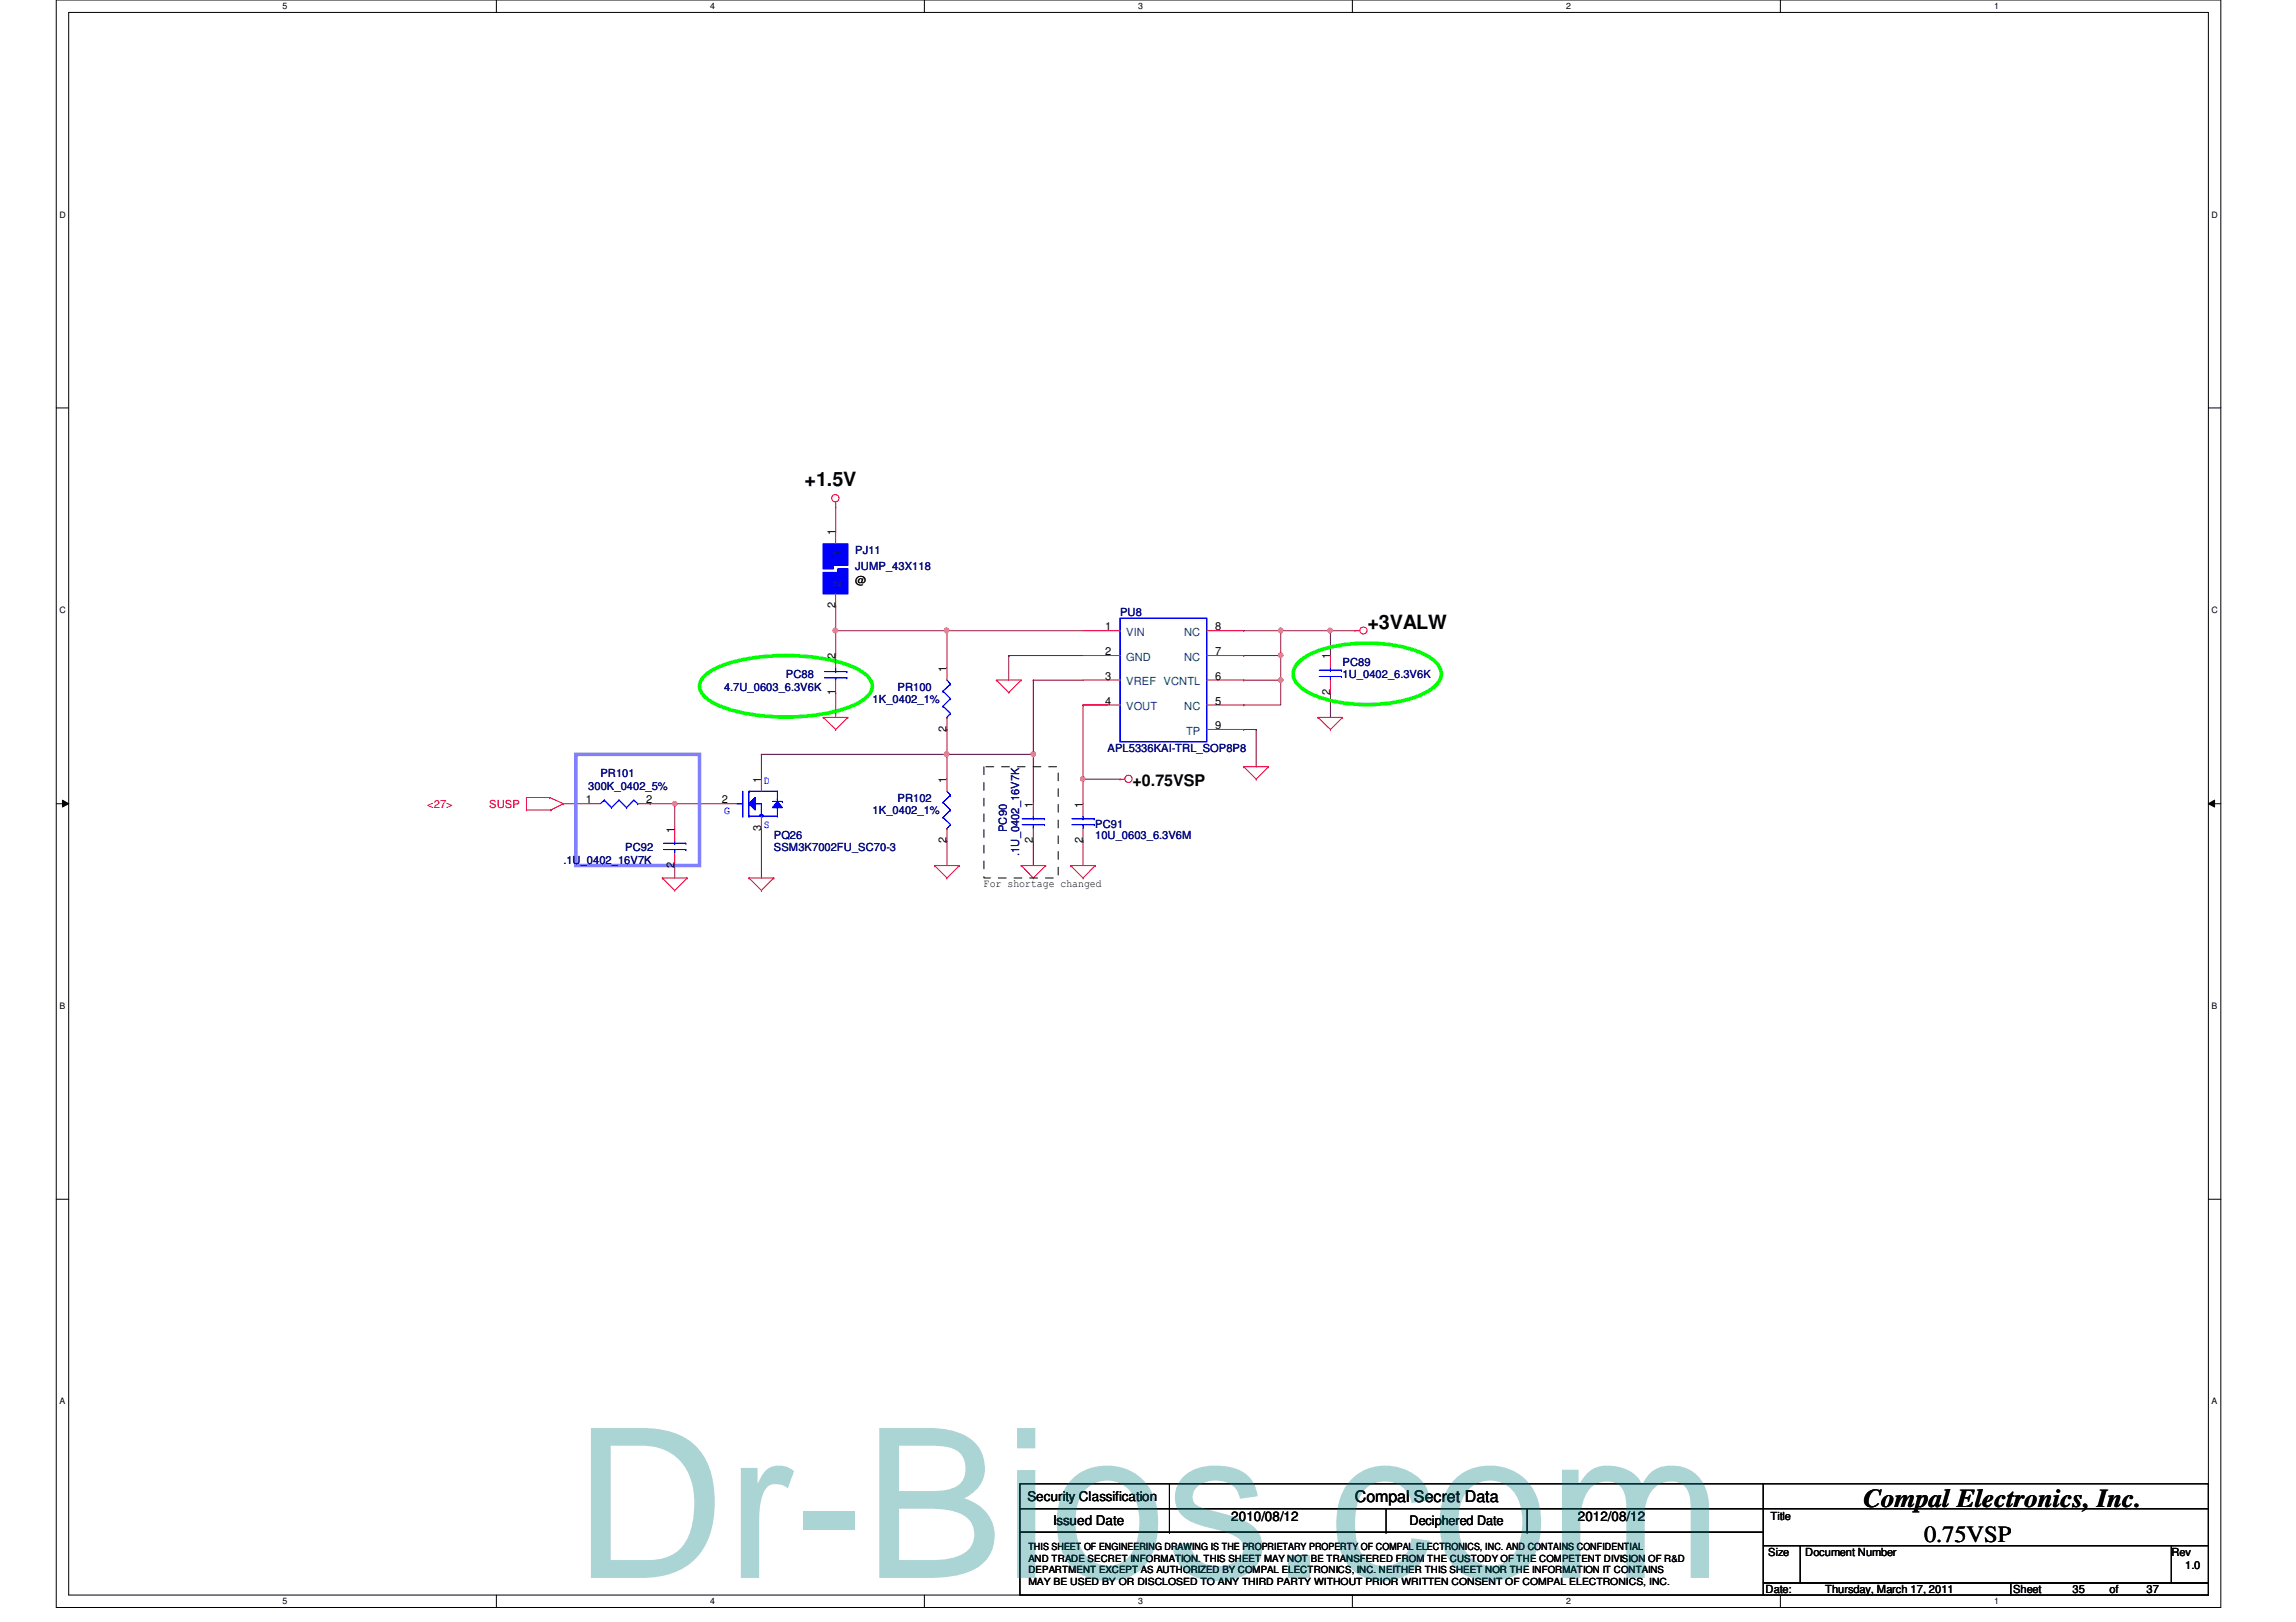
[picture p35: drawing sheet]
<svg xmlns="http://www.w3.org/2000/svg" width="297mm" height="210mm" viewBox="0 0 297 210" stroke-linecap="round" stroke-linejoin="round" font-family="sans-serif">
<defs><g id="words">
<text font-size="27" fill="#00807f" x="74.3" y="204.2">Dr-Bios.com</text>
<text font-size="3.3" x="241.1" y="195.1">Compal Electronics, Inc.</text>
<text font-size="3" x="248.9" y="199.6">0.75VSP</text>
<g font-size="2.5">
<text x="104.1" y="62.9">+1.5V</text>
<text x="176.9" y="81.4">+3VALW</text>
</g>
<g font-size="2.1">
<text x="146.5" y="101.8">+0.75VSP</text>
<text x="175.3" y="194.4">Compal Secret Data</text>
</g>
<g font-size="1.7">
<text x="132.9" y="194.3">Security Classification</text>
<text x="136.3" y="197.3">Issued Date</text>
<text x="159.3" y="196.8">2010/08/12</text>
<text x="182.4" y="197.4">Deciphered Date</text>
<text x="204.1" y="196.8">2012/08/12</text>
</g>
<g font-size="1.4">
<text x="108.1" y="69.3" transform="rotate(-90 108.1 69.3)">1</text>
<text x="110.7" y="75.6">@</text>
<text x="108.1" y="78.7" transform="rotate(-90 108.1 78.7)">2</text>
<text x="143" y="81.6">1</text>
<text x="157.2" y="81.6">8</text>
<text x="108.1" y="85.3" transform="rotate(-90 108.1 85.3)">2</text>
<text x="108.1" y="89.9" transform="rotate(-90 108.1 89.9)">1</text>
<text x="122.5" y="86.9" transform="rotate(-90 122.5 86.9)">1</text>
<text x="143" y="84.8">2</text>
<text x="143" y="88">3</text>
<text x="157.2" y="84.8">7</text>
<text x="157.2" y="88">6</text>
<text x="172.1" y="89.9" transform="rotate(-90 172.1 89.9)">2</text>
<text x="172.1" y="85.3" transform="rotate(-90 172.1 85.3)">1</text>
<text x="122.5" y="94.7" transform="rotate(-90 122.5 94.7)">2</text>
<text x="143" y="91.2">4</text>
<text x="157.2" y="94.4">9</text>
<text x="157.2" y="91.2">5</text>
<text x="98.5" y="101.3" transform="rotate(-90 98.5 101.3)">1</text>
<text x="122.5" y="101.3" transform="rotate(-90 122.5 101.3)">1</text>
<text x="75.8" y="104">1</text>
<text x="83.6" y="104">2</text>
<text x="87.2" y="107.7" transform="rotate(-90 87.2 107.7)">1</text>
<text x="93.4" y="104">2</text>
<text x="98.5" y="107.5" transform="rotate(-90 98.5 107.5)">3</text>
<text x="133.6" y="104.5" transform="rotate(-90 133.6 104.5)">1</text>
<text x="140.1" y="104.5" transform="rotate(-90 140.1 104.5)">1</text>
<text x="87.2" y="112.3" transform="rotate(-90 87.2 112.3)">2</text>
<text x="122.5" y="109.1" transform="rotate(-90 122.5 109.1)">2</text>
<text x="133.6" y="109.1" transform="rotate(-90 133.6 109.1)">2</text>
<text x="140.1" y="109.1" transform="rotate(-90 140.1 109.1)">2</text>
<text x="127.3" y="114.8">For shortage changed</text>
<text x="229.1" y="196.8">Title</text>
<text x="228.8" y="201.4">Size</text>
<text x="233.5" y="201.4">Document Number</text>
<text x="280.9" y="201.4">Rev</text>
<text x="282.7" y="203">1.0</text>
<text x="228.4" y="206.2">Date:</text>
<text x="236.1" y="206.2">Thursday, March 17, 2011</text>
<text x="260.4" y="206.2">Sheet</text>
<text x="268.1" y="206.2">35</text>
<text x="272.9" y="206.2">of</text>
<text x="277.7" y="206.2">37</text>
</g>
<g font-size="1.4" fill="#000080">
<text x="110.7" y="71.8">PJ11</text>
<text x="110.7" y="73.7">JUMP_43X118</text>
<text x="144.9" y="79.8">PU8</text>
<text x="93.7" y="89.4">4.7U_0603_6.3V6K</text>
<text x="101.7" y="87.8">PC88</text>
<text x="116.1" y="89.4">PR100</text>
<text x="173.7" y="86.2">PC89</text>
<text x="173.7" y="87.8">1U_0402_6.3V6K</text>
<text x="112.9" y="91">1K_0402_1%</text>
<text x="77.7" y="100.6">PR101</text>
<text x="143.3" y="97.4">APL5336KAI-TRL_SOP8P8</text>
<text x="76.1" y="102.2">300K_0402_5%</text>
<text x="112.9" y="105.4">1K_0402_1%</text>
<text x="116.1" y="103.8">PR102</text>
<text x="130.3" y="107.7" transform="rotate(-90 130.3 107.7)">PC90</text>
<text x="141.7" y="107.1">PC91</text>
<text x="72.9" y="111.8">.1U_0402_16V7K</text>
<text x="80.9" y="110.2">PC92</text>
<text x="100.1" y="108.6">PQ26</text>
<text x="100.1" y="110.2">SSM3K7002FU_SC70-3</text>
<text x="131.9" y="110.7" transform="rotate(-90 131.9 110.7)">.1U_0402_16V7K</text>
<text x="141.7" y="108.6">10U_0603_6.3V6M</text>
</g>
<g font-size="1.4" fill="#004080">
<text x="108.8" y="76" transform="rotate(-90 108.8 76)">2</text>
<text x="108.8" y="72" transform="rotate(-90 108.8 72)">1</text>
<text x="145.7" y="82.3">VIN</text>
<text x="153.2" y="82.3">NC</text>
<text x="145.7" y="85.5">GND</text>
<text x="145.7" y="88.7">VREF VCNTL</text>
<text x="153.2" y="85.5">NC</text>
<text x="145.7" y="91.9">VOUT</text>
<text x="153.2" y="91.9">NC</text>
<text x="153.5" y="95.1">TP</text>
</g>
<g font-size="1.4" fill="#00f">
<text x="98.8" y="101.5">D</text>
<text x="93.7" y="105.4">G</text>
<text x="98.8" y="107.1">S</text>
</g>
<g font-size="1.4" fill="#f00">
<text x="55.3" y="104.6">&lt;27&gt;</text>
<text x="63.3" y="104.6">SUSP</text>
</g>
<g font-size="1.3">
<text x="133" y="203.6">DEPARTMENT EXCEPT AS AUTHORIZED BY COMPAL ELECTRONICS, INC. NEITHER THIS SHEET NOR THE INFORMATION IT CONTAINS</text>
<text x="133" y="200.6">THIS SHEET OF ENGINEERING DRAWING IS THE PROPRIETARY PROPERTY OF COMPAL ELECTRONICS, INC. AND CONTAINS CONFIDENTIAL</text>
<text x="133" y="202.1">AND TRADE SECRET INFORMATION. THIS SHEET MAY NOT BE TRANSFERED FROM THE CUSTODY OF THE COMPETENT DIVISION OF R&amp;D</text>
<text x="133" y="205.1">MAY BE USED BY OR DISCLOSED TO ANY THIRD PARTY WITHOUT PRIOR WRITTEN CONSENT OF COMPAL ELECTRONICS, INC.</text>
</g>
<g font-size="1.1">
<text x="36.5" y="1.1">5</text>
<text x="91.9" y="1.1">4</text>
<text x="147.2" y="1.1">3</text>
<text x="202.6" y="1.1">2</text>
<text x="258" y="1.1">1</text>
<text x="7.7" y="28.2">D</text>
<text x="286.1" y="28.2">D</text>
<text x="7.7" y="79.3">C</text>
<text x="286.1" y="79.3">C</text>
<text x="7.7" y="130.6">B</text>
<text x="286.1" y="130.6">B</text>
<text x="7.7" y="181.7">A</text>
<text x="286.1" y="181.7">A</text>
<text x="36.5" y="207.6">5</text>
<text x="91.9" y="207.6">4</text>
<text x="147.2" y="207.6">3</text>
<text x="202.6" y="207.6">2</text>
<text x="258" y="207.6">1</text>
</g>
</g></defs>
<path d="M7.3 0h280v208h-280zM8.9 1.6h276.8v204.8h-276.8z" fill="none" stroke="#000" stroke-width=".13"/>
<g fill="#fff">
<path d="M36.5 .2h.6v1.2h-.6z"/>
<path d="M36.5 206.6h.6v1.2h-.6z"/>
</g>
<path d="M64.2 0v1.6M64.2 206.4v1.6" fill="none" stroke="#000" stroke-width=".13"/>
<g fill="#fff">
<path d="M91.9 .2h.6v1.2h-.6z"/>
<path d="M91.9 206.6h.6v1.2h-.6z"/>
</g>
<path d="M119.6 0v1.6M119.6 206.4v1.6" fill="none" stroke="#000" stroke-width=".13"/>
<g fill="#fff">
<path d="M147.2 .2h.6v1.2h-.6z"/>
<path d="M147.2 206.6h.6v1.2h-.6z"/>
</g>
<path d="M175 0v1.6M175 206.4v1.6" fill="none" stroke="#000" stroke-width=".13"/>
<g fill="#fff">
<path d="M202.6 .2h.6v1.2h-.6z"/>
<path d="M202.6 206.6h.6v1.2h-.6z"/>
</g>
<path d="M230.3 0v1.6M230.3 206.4v1.6" fill="none" stroke="#000" stroke-width=".13"/>
<g fill="#fff">
<path d="M258 .2h.6v1.2h-.6z"/>
<path d="M258 206.6h.6v1.2h-.6z"/>
<path d="M7.7 27.2h.8v1.2h-.8z"/>
<path d="M286.1 27.2h.8v1.2h-.8z"/>
<path d="M7.7 78.4h.8v1.1h-.8z"/>
<path d="M286.1 78.4h.8v1.1h-.8z"/>
</g>
<path d="M7.3 52.8h1.6M285.7 52.8h1.6" fill="none" stroke="#000" stroke-width=".13"/>
<g fill="#fff">
<path d="M7.7 129.6h.7v1.2h-.7z"/>
<path d="M286.1 129.6h.7v1.2h-.7z"/>
</g>
<path d="M7.3 104h1.6M8.1 103.5l.8 .5-.8 .4zM285.7 104l.8-.5v.9zM285.7 104h1.6" fill="none" stroke="#000" stroke-width=".13"/>
<path d="M8.1 103.5l.8 .5-.8 .4zM285.7 104l.8-.5v.9z" fill="#000"/>
<g fill="#fff">
<path d="M7.7 180.8h.7v1.1h-.7z"/>
<path d="M286.1 180.8h.7v1.1h-.7z"/>
</g>
<path d="M7.3 155.2h1.6M285.7 155.2h1.6" fill="none" stroke="#000" stroke-width=".13"/>
<g fill="none" stroke="#800040" stroke-width=".13">
<path d="M130.5 84.8h.1M130.5 84.8v3.2M130.5 84.8h9.6M160.9 91.2h.1M160.9 84.8h.1M160.9 88h.1M160.9 81.6h.1M160.9 88h4.8M160.9 81.6h11.2M165.7 88h.1M165.7 81.6h.1M165.7 81.6v3.2h-4.8"/>
<path d="M165.7 88v3.2h-4.8M172.1 89.6h.1M172.1 89.6v3.2M133.7 108.8h.1M133.7 108.8v3.2"/>
</g>
<circle cx="165.7" cy="81.6" r=".31" fill="#f0f"/>
<circle cx="165.7" cy="81.6" r=".31" fill="none" stroke="#f0f" stroke-width=".13"/>
<path d="M98.5 97.6h.1M98.5 97.6h24" fill="none" stroke="#800040" stroke-width=".13"/>
<circle cx="122.5" cy="97.6" r=".31" fill="#f0f"/>
<circle cx="122.5" cy="97.6" r=".31" fill="none" stroke="#f0f" stroke-width=".13"/>
<path d="M122.5 94.4h.1M122.5 94.4v3.2M140.1 100.8h.1M140.1 100.8h4.8" fill="none" stroke="#800040" stroke-width=".13"/>
<circle cx="140.1" cy="100.8" r=".3" fill="#f0f"/>
<circle cx="140.1" cy="100.8" r=".3" fill="none" stroke="#f0f" stroke-width=".13"/>
<path d="M140.1 91.2h.1M140.1 91.2v12.8M165.7 84.8h.1M165.7 84.8v3.2M140.1 100.8h.1" fill="none" stroke="#800040" stroke-width=".13"/>
<circle cx="165.7" cy="88" r=".3" fill="#f0f"/>
<circle cx="165.7" cy="88" r=".3" fill="none" stroke="#f0f" stroke-width=".13"/>
<circle cx="165.7" cy="84.8" r=".3" fill="#f0f"/>
<circle cx="165.7" cy="84.8" r=".3" fill="none" stroke="#f0f" stroke-width=".13"/>
<path d="M122.5 97.6h.1M122.5 97.6h11.2M172.1 81.6h.1M172.1 81.6v3.2" fill="none" stroke="#800040" stroke-width=".13"/>
<circle cx="133.7" cy="97.6" r=".31" fill="#f0f"/>
<circle cx="133.7" cy="97.6" r=".31" fill="none" stroke="#f0f" stroke-width=".13"/>
<circle cx="122.5" cy="97.6" r=".31" fill="#f0f"/>
<circle cx="122.5" cy="97.6" r=".31" fill="none" stroke="#f0f" stroke-width=".13"/>
<path d="M108.1 81.6h.1M108.1 81.6h14.4M122.5 97.6h.1M122.5 81.6h.1M122.5 81.6v4.8M122.5 97.6v3.2M133.7 88h.1M133.7 97.6h.1M133.7 88h6.4M133.7 88v16M140.1 108.8h.1M140.1 108.8v3.2" fill="none" stroke="#800040" stroke-width=".13"/>
<circle cx="108.1" cy="81.6" r=".31" fill="#f0f"/>
<circle cx="108.1" cy="81.6" r=".31" fill="none" stroke="#f0f" stroke-width=".13"/>
<path d="M108.1 65.6h.1M108.1 78.4h.1M108.1 65.6v3.2M108.1 78.4v3.2M98.5 97.6h.1M98.5 97.6v3.2M140.1 91.2h.1M140.1 91.2h3.2M87.3 112h.1M87.3 104h.1M87.3 104v3.2M87.3 112v1.6" fill="none" stroke="#800040" stroke-width=".13"/>
<circle cx="87.3" cy="104" r=".3" fill="#f0f"/>
<circle cx="87.3" cy="104" r=".3" fill="none" stroke="#f0f" stroke-width=".13"/>
<g fill="none" stroke="#800040" stroke-width=".13">
<path d="M108.1 81.6h.1M108.1 81.6v3.2M122.5 81.6h.1M122.5 81.6h17.6M160.9 94.4h.1M160.9 94.4h1.6M162.5 94.4h.1M162.5 94.4v4.8M84.1 104h.1M84.1 104h9.6M87.3 104h.1M98.5 107.2h.1"/>
<path d="M98.5 107.2v6.4"/>
</g>
<circle cx="122.5" cy="81.6" r=".31" fill="#f0f"/>
<circle cx="122.5" cy="81.6" r=".31" fill="none" stroke="#f0f" stroke-width=".13"/>
<path d="M108.1 89.6h.1M108.1 89.6v3.2M172.1 81.6h.1M172.1 81.6h3.2M122.5 108.8h.1M122.5 108.8v3.2" fill="none" stroke="#800040" stroke-width=".13"/>
<circle cx="172.1" cy="81.6" r=".31" fill="#f0f"/>
<circle cx="172.1" cy="81.6" r=".31" fill="none" stroke="#f0f" stroke-width=".13"/>
<path d="M72.9 104h.1M72.9 104h3.2" fill="none" stroke="#800040" stroke-width=".13"/>
<g fill="none" stroke="#f00" stroke-width=".13">
<path d="M108.1 65.6h.1M108.1 65v.6M106.5 92.8h.1M106.5 92.8h3.2M106.5 92.8l1.6 1.6M108.1 94.4h.1M109.7 92.8h.1M109.7 92.8l-1.6 1.6M128.9 88h.1M128.9 88h3.2M128.9 88l1.6 1.6M130.5 89.6h.1"/>
<path d="M132.1 88h.1M132.1 88l-1.6 1.6M160.9 99.2h.1M160.9 99.2h3.2M160.9 99.2l1.6 1.6M164.1 99.2h.1M164.1 99.2l-1.6 1.6M170.5 92.8h.1M170.5 92.8h3.2M170.5 92.8l1.6 1.6M172.1 88v1.6M172.1 84.8v1.6"/>
<path d="M172.1 94.4h.1M173.7 92.8h.1M173.7 92.8l-1.6 1.6M175.3 81.6h.1M175.3 81.6h.6M68.1 103.2h.1M68.1 104.8h.1M68.1 103.2h3M68.1 104.8h3.2M68.1 103.2v1.6M71.1 103.2h.1M71.1 103.2l1.8 .8"/>
<path d="M71.3 104.8h.1M72.9 104h.1M72.9 104l-1.6 .8M85.7 113.6h.1M85.7 113.6h3.2M85.7 113.6l1.6 1.6M87.3 110.4v1.6M87.3 107.2v1.6M87.3 115.2h.1M88.9 113.6h.1M88.9 113.6l-1.6 1.6M96.9 113.6h.1"/>
<path d="M96.9 113.6h3.2M96.9 113.6l1.6 1.6M98.5 115.2h.1M100.1 113.6h.1M100.1 113.6l-1.6 1.6M120.9 112h.1M120.9 112h3.2M120.9 112l1.6 1.6M122.5 113.6h.1M124.1 112h.1M124.1 112l-1.6 1.6M132.1 112h.1"/>
<path d="M132.1 112h3.2M132.1 112l1.6 1.6M133.7 107.2v1.6M133.7 104v1.6M133.7 113.6h.1M135.3 112h.1M135.3 112l-1.6 1.6M138.5 112h.1M138.5 112h3.2M138.5 112l1.6 1.6M140.1 113.6h.1M141.7 112h.1"/>
<path d="M141.7 112l-1.6 1.6M144.9 100.8h.1M144.9 100.8h.6M162.5 100.8h.1"/>
<circle cx="108.1" cy="64.5" r=".47"/>
<circle cx="176.4" cy="81.6" r=".46"/>
<circle cx="146" cy="100.8" r=".47"/>
</g>
<g fill="none" stroke="#000" stroke-width=".13">
<path d="M131.9 198.3h96.2v8.1h-96.2zM131.9 192h96.2v3.2h-96.2zM131.9 195.2h96.2v3.1h-96.2zM151.3 195.2h.1M151.3 192v6.3M151.3 198.3h.1M179.3 195.2v3.1M179.3 198.3h.1M197.6 195.2v3.1M197.6 198.3h.1M228.1 192h57.6v3.2h-57.6zM228.1 195.2h57.6v4.8h-57.6z"/>
<path d="M228.1 200h4.8v4.8h-4.8zM228.1 204.8h32v1.6h-32zM232.9 200h48v4.8h-48zM260.1 204.8h25.6v1.6h-25.6zM280.9 200h4.8v4.8h-4.8z"/>
</g>
<path d="M127.3 99.2h9.6v14.4h-9.6z" fill="none" stroke="#000" stroke-width=".13" stroke-dasharray="1 1 1 1 1 1 1 1"/>
<path d="M91.4 87.3a12.7 12.7 0 0 1 5.9-2.2 27.9 27.9 0 0 1 12.3 .9 6.4 6.4 0 0 1 2.9 1.8 1.7 1.7 0 0 1-.5 2.5 12.9 12.9 0 0 1-6 2.2 27.5 27.5 0 0 1-12.2-.9 6.4 6.4 0 0 1-2.9-1.7 1.71 1.71 0 0 1 .5-2.6zM168.2 85.5a11.4 11.4 0 0 1 5.9-2.1 19.5 19.5 0 0 1 10 1.2 4.1 4.1 0 0 1 2.3 2 2.02 2.02 0 0 1-.8 2.3 11.6 11.6 0 0 1-6 2.1 19.2 19.2 0 0 1-10-1.2 4.1 4.1 0 0 1-2.2-2 2.05 2.05 0 0 1 .8-2.3z" fill="none" stroke="#0f0" stroke-width=".47"/>
<path d="M74.5 97.6h16v14.4h-16z" fill="none" stroke="#8080ff" stroke-width=".47"/>
<g fill="none" stroke="#00f" stroke-width=".13">
<path d="M170.7 87.5h2.9M170.7 86.7h2.9M172.1 86.4v.3M172.1 87.5v.5M172.1 86.7h.1M172.1 87.5h.1M173.6 87.5h.1M173.6 86.7h.1M85.8 109.9h2.9M85.8 109.1h2.9M87.3 108.8v.3M87.3 109.9v.5"/>
<path d="M87.3 109.1h.1M87.3 109.9h.1M88.7 109.9h.1M88.7 109.1h.1M132.2 106.7h2.9M132.2 106h2.9M133.7 105.6v.4M133.7 106.7v.5M133.7 106h.1M133.7 106.7h.1M135.1 106.7h.1M135.1 106h.1"/>
</g>
<path d="M96.9 104l.8-.8v1.6z" fill="#00f"/>
<path d="M96.9 104l.8-.8v1.6z" fill="none" stroke="#00f" stroke-width=".13"/>
<path d="M100.6 103.7l.6 .8h-1.3z" fill="#00f"/>
<g fill="none" stroke="#00f" stroke-width=".13">
<path d="M95.3 104h.8M96.1 104h.1M96.1 105.6h.1M96.1 102.4v3.2M96.9 102.4h.1M96.9 105.6h.1M96.9 102.4h3.7M96.9 102.4v3.2M96.9 105.6h3.7M97.7 104h.1M97.7 104h.8M98.3 105.5h.1"/>
<path d="M98.3 105.5v.1M98.3 105.5h.4M98.5 105.6h.1M98.5 104h.1M98.5 104v1.6M98.7 105.5h.1M98.7 105.6h.1M98.7 105.5v.1M99.9 103.7h1.3M100.6 103.7l.6 .8h-1.3zM100.6 102.4h.1M100.6 103.4h.1"/>
<path d="M100.6 105.6h.1M100.6 104.5h.1M100.6 102.4v1.3M100.6 104.5v1.1M101.2 103.7h.1"/>
</g>
<path d="M96.9 104l.8-.8v1.6z" fill="#00f"/>
<path d="M96.9 104l.8-.8v1.6z" fill="none" stroke="#00f" stroke-width=".13"/>
<path d="M100.6 103.7l.6 .8h-1.3z" fill="#00f"/>
<g fill="none" stroke="#00f" stroke-width=".13">
<path d="M106.7 86.9h2.9M106.7 87.7h2.9M108.1 86.4v.5M108.1 87.7v.3M108.1 87.7h.1M108.1 86.9h.1M109.6 86.9h.1M109.6 87.7h.1M122 89.4l1 1M122 91.4l1 .9M122 89.4h.1M122 91.4h.1"/>
<path d="M122.5 88l.5 .5M122.5 92.8h.1M123 88.5h.1M123 90.4h.1M123 92.3h.1M123 88.5l-1 .9M123 90.4l-1 1M123 92.3l-.5 .5M144.9 80h11.2v16h-11.2zM95.3 104h.8M96.1 104h.1M96.1 105.6h.1"/>
<path d="M96.1 102.4v3.2M96.9 102.4h.1M96.9 105.6h.1M96.9 102.4h3.7M96.9 102.4v3.2M96.9 105.6h3.7M97.7 104h.1M97.7 104h.8M98.3 105.5h.1M98.3 105.5v.1M98.3 105.5h.4M98.5 105.6h.1"/>
<path d="M98.5 104h.1M98.5 104v1.6M98.7 105.5h.1M98.7 105.6h.1M98.7 105.5v.1M99.9 103.7h1.3M100.6 103.7l.6 .8h-1.3zM100.6 102.4h.1M100.6 103.4h.1M100.6 105.6h.1M100.6 104.5h.1M100.6 102.4v1.3"/>
<path d="M100.6 104.5v1.1M101.2 103.7h.1M122 103.8l1 1M122 105.8l1 .9M122 103.8h.1M122 105.8h.1M122.5 102.4l.5 .5M122.5 107.2h.1M123 102.9h.1M123 104.8h.1M123 106.7h.1M123 102.9l-1 .9"/>
<path d="M123 104.8l-1 1M123 106.7l-.5 .5M138.7 106.7h2.9M138.7 106h2.9M140.1 105.6v.4M140.1 106.7v.5M140.1 106h.1M140.1 106.7h.1M141.6 106.7h.1M141.6 106h.1"/>
</g>
<g fill="none" stroke="#f00" stroke-width=".13">
<path d="M108.1 84.8v1.6M108.1 88v1.6M122.5 92.8v1.6M122.5 86.4v1.6M140.1 81.6h4.8M140.1 84.8h4.8M140.1 91.2h4.8M140.1 88h4.8M156.1 94.4h4.8M156.1 81.6h4.8M156.1 84.8h4.8M156.1 88h4.8"/>
<path d="M156.1 91.2h4.8M93.7 104h1.6M98.5 105.6v1.6M98.5 100.8v1.6M122.5 107.2v1.6M122.5 100.8v1.6M140.1 107.2v1.6M140.1 104v1.6"/>
</g>
<path d="M106.5 70.4h3.2v1.6h-3.2z" fill-rule="evenodd" fill="#00f"/>
<path d="M106.5 70.4h3.2v1.6h-3.2z" fill="none" stroke="#00f" stroke-width=".13"/>
<path d="M106.5 72h3.2v1.1h-3.2z" fill-rule="evenodd" fill="#00f"/>
<path d="M106.5 72h3.2v1.1h-3.2z" fill="none" stroke="#00f" stroke-width=".13"/>
<path d="M106.5 73.1h1.3v.5h-1.3z" fill-rule="evenodd" fill="#00f"/>
<path d="M106.5 73.1h1.3v.5h-1.3z" fill="none" stroke="#00f" stroke-width=".13"/>
<path d="M108.4 73.6h1.3v.5h-1.3z" fill-rule="evenodd" fill="#00f"/>
<path d="M108.4 73.6h1.3v.5h-1.3z" fill="none" stroke="#00f" stroke-width=".13"/>
<path d="M106.5 74.1h3.2v1.1h-3.2z" fill-rule="evenodd" fill="#00f"/>
<path d="M106.5 74.1h3.2v1.1h-3.2z" fill="none" stroke="#00f" stroke-width=".13"/>
<path d="M106.5 75.2h3.2v1.6h-3.2z" fill-rule="evenodd" fill="#00f"/>
<path d="M106.5 75.2h3.2v1.6h-3.2z" fill="none" stroke="#00f" stroke-width=".13"/>
<path d="M106.5 70.4h3.2v1.6h-3.2z" fill-rule="evenodd" fill="#00f"/>
<path d="M106.5 70.4h3.2v1.6h-3.2z" fill="none" stroke="#00f" stroke-width=".13"/>
<path d="M106.5 72h3.2v1.1h-3.2z" fill-rule="evenodd" fill="#00f"/>
<path d="M106.5 72h3.2v1.1h-3.2z" fill="none" stroke="#00f" stroke-width=".13"/>
<path d="M106.5 73.1h1.3v.5h-1.3z" fill-rule="evenodd" fill="#00f"/>
<path d="M106.5 73.1h1.3v.5h-1.3z" fill="none" stroke="#00f" stroke-width=".13"/>
<path d="M108.4 73.6h1.3v.5h-1.3z" fill-rule="evenodd" fill="#00f"/>
<path d="M108.4 73.6h1.3v.5h-1.3z" fill="none" stroke="#00f" stroke-width=".13"/>
<path d="M106.5 74.1h3.2v1.1h-3.2z" fill-rule="evenodd" fill="#00f"/>
<path d="M106.5 74.1h3.2v1.1h-3.2z" fill="none" stroke="#00f" stroke-width=".13"/>
<path d="M106.5 75.2h3.2v1.6h-3.2z" fill-rule="evenodd" fill="#00f"/>
<g fill="none" stroke="#00f" stroke-width=".13">
<path d="M106.5 75.2h3.2v1.6h-3.2zM78.2 103.5l-.5 .5M78.2 103.5l.9 1M78.2 103.5h.1M79.1 104.5h.1M80.1 103.5l-1 1M80.1 103.5l1 1M80.1 103.5h.1M81.1 104.5h.1M82 103.5l-.9 1M82 103.5l.5 .5M82 103.5h.1"/>
<path d="M82.5 104h.1"/>
</g>
<path d="M108.1 76.8v1.6M108.1 68.8v1.6M76.1 104h1.6M82.5 104h1.6" fill="none" stroke="#f00" stroke-width=".13"/>
<circle cx="165.7" cy="81.6" r=".31" fill="#f0f"/>
<circle cx="165.7" cy="81.6" r=".31" fill="none" stroke="#f0f" stroke-width=".13"/>
<circle cx="122.5" cy="97.6" r=".31" fill="#f0f"/>
<circle cx="122.5" cy="97.6" r=".31" fill="none" stroke="#f0f" stroke-width=".13"/>
<circle cx="140.1" cy="100.8" r=".3" fill="#f0f"/>
<circle cx="140.1" cy="100.8" r=".3" fill="none" stroke="#f0f" stroke-width=".13"/>
<circle cx="165.7" cy="88" r=".3" fill="#f0f"/>
<circle cx="165.7" cy="88" r=".3" fill="none" stroke="#f0f" stroke-width=".13"/>
<circle cx="165.7" cy="84.8" r=".3" fill="#f0f"/>
<circle cx="165.7" cy="84.8" r=".3" fill="none" stroke="#f0f" stroke-width=".13"/>
<circle cx="133.7" cy="97.6" r=".31" fill="#f0f"/>
<circle cx="133.7" cy="97.6" r=".31" fill="none" stroke="#f0f" stroke-width=".13"/>
<circle cx="122.5" cy="97.6" r=".31" fill="#f0f"/>
<circle cx="122.5" cy="97.6" r=".31" fill="none" stroke="#f0f" stroke-width=".13"/>
<circle cx="108.1" cy="81.6" r=".31" fill="#f0f"/>
<circle cx="108.1" cy="81.6" r=".31" fill="none" stroke="#f0f" stroke-width=".13"/>
<circle cx="87.3" cy="104" r=".3" fill="#f0f"/>
<circle cx="87.3" cy="104" r=".3" fill="none" stroke="#f0f" stroke-width=".13"/>
<circle cx="122.5" cy="81.6" r=".31" fill="#f0f"/>
<circle cx="122.5" cy="81.6" r=".31" fill="none" stroke="#f0f" stroke-width=".13"/>
<circle cx="172.1" cy="81.6" r=".31" fill="#f0f"/>
<circle cx="172.1" cy="81.6" r=".31" fill="none" stroke="#f0f" stroke-width=".13"/>
<use href="#words"/>
</svg>
